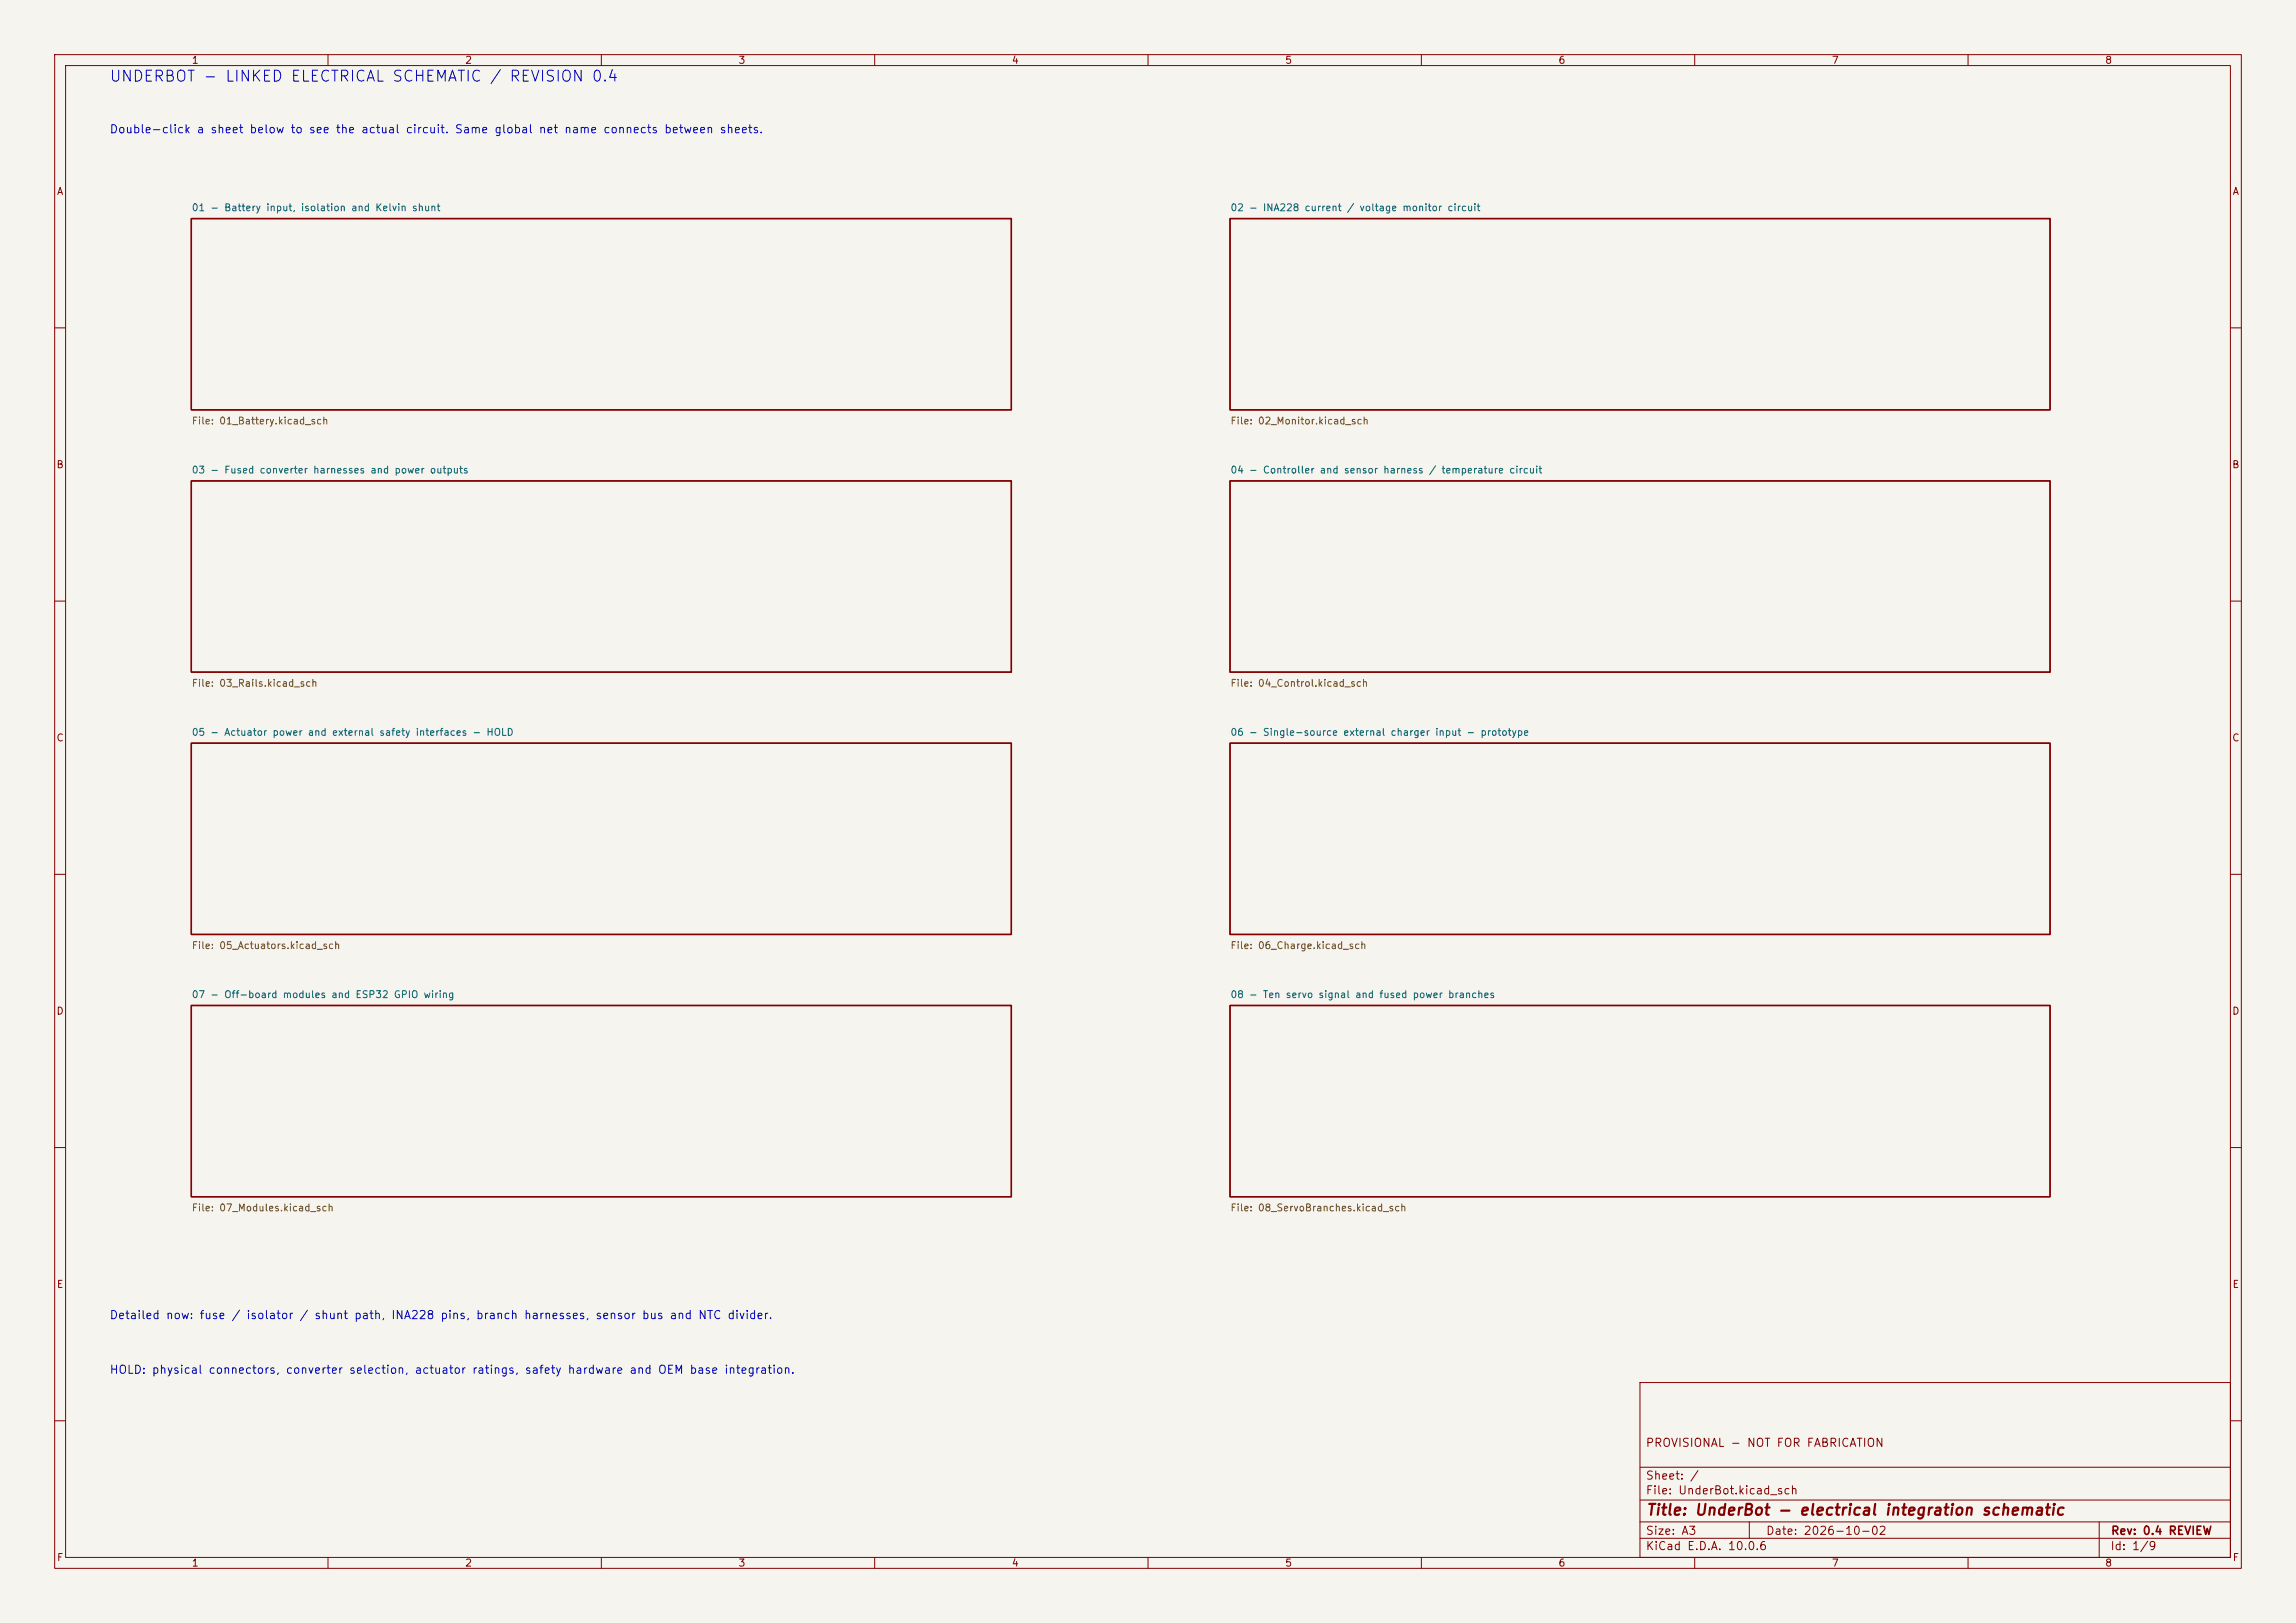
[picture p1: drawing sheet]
<svg xmlns="http://www.w3.org/2000/svg" width="420mm" height="297mm" viewBox="0 0 420 297" stroke-linecap="round" stroke-linejoin="round" font-family="sans-serif">
<defs><g id="words">
<text font-size="2" fill="#0000c2" x="19.9" y="15.4">UNDERBOT - LINKED ELECTRICAL SCHEMATIC / REVISION 0.4</text>
<text font-size="2" fill="#840000" x="301" y="277.8">Title: UnderBot - electrical integration schematic</text>
<g font-size="1.5" fill="#0000c2">
<text x="20" y="24.8">Double-click a sheet below to see the actual circuit. Same global net name connects between sheets.</text>
<text x="20" y="241.8">Detailed now: fuse / isolator / shunt path, INA228 pins, branch harnesses, sensor bus and NTC divider.</text>
<text x="20" y="251.8">HOLD: physical connectors, converter selection, actuator ratings, safety hardware and OEM base integration.</text>
</g>
<g font-size="1.5" fill="#840000">
<text x="300.9" y="265.1">PROVISIONAL - NOT FOR FABRICATION</text>
<text x="300.9" y="273.8">File: UnderBot.kicad_sch</text>
<text x="300.9" y="271.1">Sheet: /</text>
<text x="300.9" y="281.2">Size: A3</text>
<text x="322.9" y="281.2">Date: 2026-10-02</text>
<text x="386" y="281.2">Rev: 0.4 REVIEW</text>
<text x="300.9" y="284">KiCad E.D.A. 10.0.6</text>
<text x="385.9" y="284">Id: 1/9</text>
</g>
<g font-size="1.3" fill="#840000">
<text x="35" y="12">1</text>
<text x="85" y="12">2</text>
<text x="135" y="12">3</text>
<text x="185" y="12">4</text>
<text x="235" y="12">5</text>
<text x="285" y="12">6</text>
<text x="335" y="12">7</text>
<text x="385" y="12">8</text>
<text x="10.3" y="36">A</text>
<text x="408.3" y="36">A</text>
<text x="10.2" y="86">B</text>
<text x="408.2" y="86">B</text>
<text x="10.2" y="136">C</text>
<text x="408.2" y="136">C</text>
<text x="10.2" y="186">D</text>
<text x="408.2" y="186">D</text>
<text x="10.3" y="236">E</text>
<text x="408.3" y="236">E</text>
<text x="10.3" y="286">F</text>
<text x="35" y="287">1</text>
<text x="85" y="287">2</text>
<text x="135" y="287">3</text>
<text x="185" y="287">4</text>
<text x="235" y="287">5</text>
<text x="285" y="287">6</text>
<text x="335" y="287">7</text>
<text x="385" y="287">8</text>
<text x="408.3" y="286">F</text>
</g>
<g font-size="1.3" fill="#006464">
<text x="35" y="39">01 - Battery input, isolation and Kelvin shunt</text>
<text x="225" y="39">02 - INA228 current / voltage monitor circuit</text>
<text x="35" y="87">03 - Fused converter harnesses and power outputs</text>
<text x="225" y="87">04 - Controller and sensor harness / temperature circuit</text>
<text x="35" y="135">05 - Actuator power and external safety interfaces - HOLD</text>
<text x="225" y="135">06 - Single-source external charger input - prototype</text>
<text x="35" y="183">07 - Off-board modules and ESP32 GPIO wiring</text>
<text x="225" y="183">08 - Ten servo signal and fused power branches</text>
</g>
<g font-size="1.3" fill="#725600">
<text x="35" y="78">File: 01_Battery.kicad_sch</text>
<text x="225" y="78">File: 02_Monitor.kicad_sch</text>
<text x="35" y="126">File: 03_Rails.kicad_sch</text>
<text x="225" y="126">File: 04_Control.kicad_sch</text>
<text x="35" y="174">File: 05_Actuators.kicad_sch</text>
<text x="225" y="174">File: 06_Charge.kicad_sch</text>
<text x="35" y="222">File: 07_Modules.kicad_sch</text>
<text x="225" y="222">File: 08_ServoBranches.kicad_sch</text>
</g>
</g></defs>
<path d="M0 0h420v297h-420z" fill="#f5f4ef" stroke="#f5f4ef" stroke-width=".18"/>
<g fill="none" stroke="#840000" stroke-width=".18">
<path d="M10 10h400v277h-400zM12 12h396v273h-396zM60 10v2M110 10v2M160 10v2M210 10v2M260 10v2M310 10v2M360 10v2M10 60h2M408 60h2M10 110h2"/>
<path d="M408 110h2M10 160h2M408 160h2M10 210h2M408 210h2M300 253h108v32h-108zM10 260h2M300 278.5h108M300 274.5h108M300 268.5h108M320 278.5v3M384 278.5v6.5"/>
<path d="M408 260h2M60 285v2M110 285v2M160 285v2M210 285v2M260 285v2M300 281.5h108M310 285v2M360 285v2"/>
</g>
<path d="M35 40h150v35h-150zM225 40h150v35h-150zM35 88h150v35h-150zM225 88h150v35h-150zM35 136h150v35h-150zM225 136h150v35h-150zM35 184h150v35h-150zM225 184h150v35h-150z" fill="none" stroke="#840000" stroke-width=".25"/>
<use href="#words"/>
</svg>
